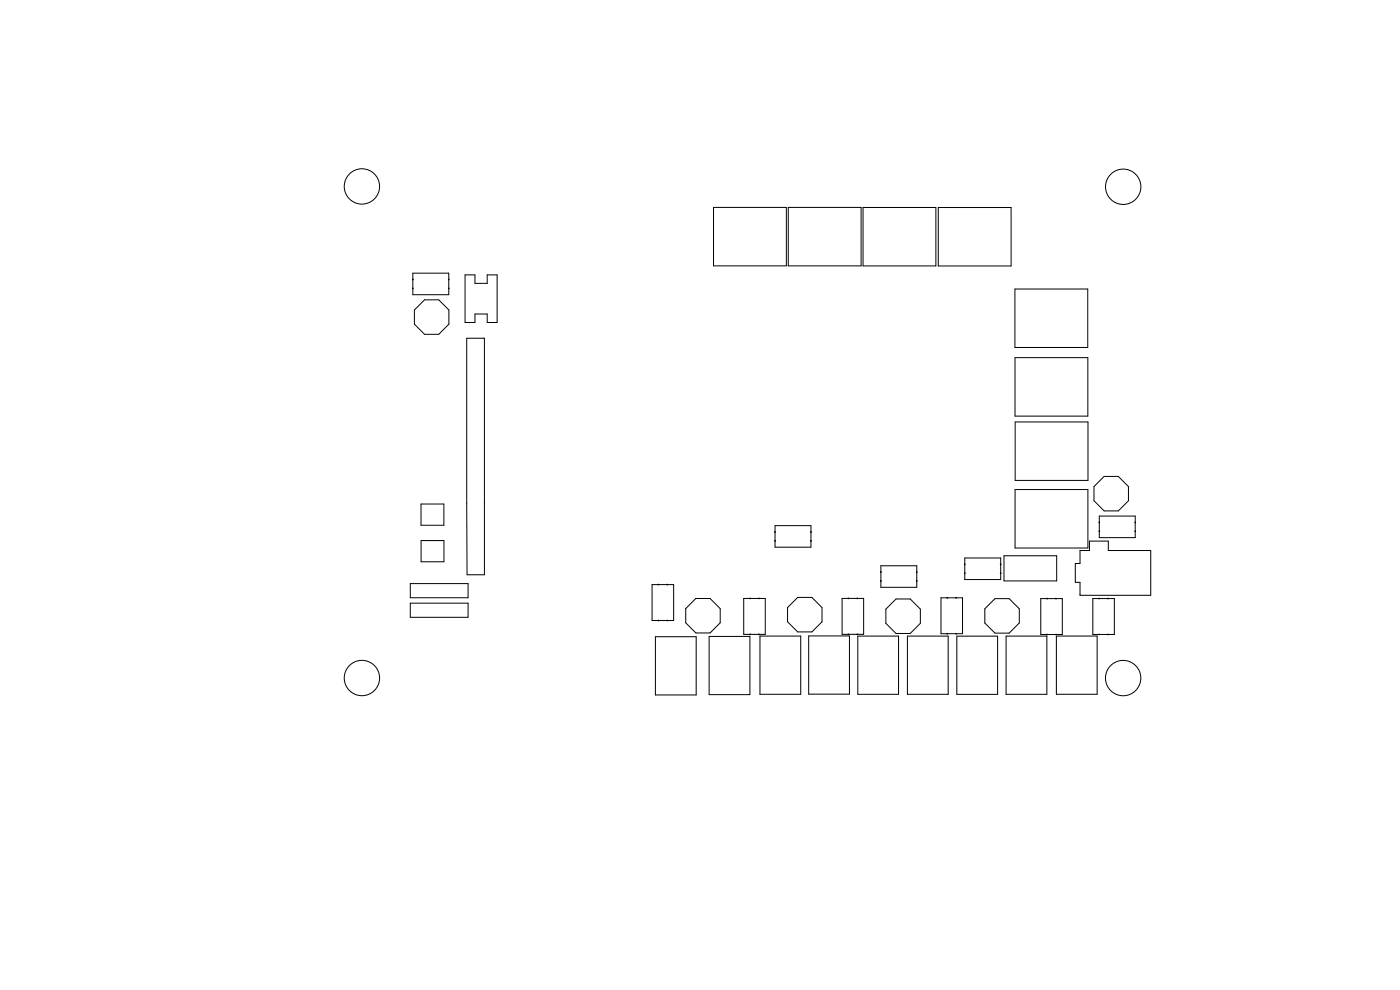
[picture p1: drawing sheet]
<svg xmlns="http://www.w3.org/2000/svg" width="297mm" height="210mm" viewBox="0 0 297 210" stroke-linecap="round" stroke-linejoin="round" font-family="sans-serif">
<g fill="none" stroke="#000" stroke-width=".21">
<path d="M87.6 57.9h7.6v4.6h-7.6zM98.7 58.3h2.1v1.8h2.6v-1.8h2.1v10.1h-2.1v-1.8h-2.6v1.8h-2.1zM151.4 44h15.4v12.4h-15.4zM167.2 44h15.5v12.4h-15.5zM183.1 44h15.4v12.4h-15.4zM199 44h15.5v12.4h-15.5zM99 71.8h3.8v50.1h-3.7zM215.3 61.3h15.5v12.4h-15.5zM215.3 75.9h15.5v12.4h-15.5zM215.4 89.5h15.4v12.4h-15.4zM89.3 106.9h4.9v4.5h-4.9zM89.3 114.7h4.9v4.5h-4.9z"/>
<path d="M164.4 111.5h7.6v4.6h-7.6zM204.7 118.4h7.6v4.5h-7.6zM213 117.9h11.2v5.3h-11.2zM215.3 103.8h15.5v12.4h-15.5zM231.1 114.8h4v2h9v9.5h-15v-2.8h-1v-4h1v-2.7h2zM233.2 109.5h7.6v4.5h-7.6zM87 123.8h12.3v3h-12.3zM87 127.9h12.3v3h-12.3zM138.3 124h4.6v7.6h-4.6zM139 135.1h8.7v12.3h-8.7zM150.4 135h8.7v12.3h-8.7zM157.8 126.9h4.5v7.7h-4.5z"/>
<path d="M161.2 134.9h8.7v12.4h-8.7zM171.6 134.9h8.6v12.3h-8.6zM178.6 126.9h4.6v7.7h-4.6zM182 134.9h8.6v12.4h-8.6zM186.9 120h7.6v4.6h-7.6zM192.5 134.9h8.7v12.4h-8.7zM199.6 126.8h4.6v7.6h-4.6zM203 134.9h8.6v12.4h-8.6zM213.4 134.9h8.7v12.4h-8.7zM220.8 127h4.6v7.6h-4.6zM224.1 134.9h8.7v12.4h-8.7zM231.8 127h4.6v7.6h-4.6z"/>
<circle cx="76.8" cy="39.5" r="3.7"/>
<circle cx="238.3" cy="39.6" r="3.8"/>
<circle cx="91.6" cy="67.3" r="4"/>
<circle cx="235.7" cy="104.7" r="4"/>
<circle cx="149.1" cy="130.6" r="4"/>
<circle cx="170.7" cy="130.4" r="4"/>
<circle cx="191.6" cy="130.7" r="4"/>
<circle cx="212.6" cy="130.6" r="4"/>
<circle cx="76.8" cy="143.8" r="3.7"/>
<circle cx="238.3" cy="143.8" r="3.7"/>
</g>
<g fill="#000" stroke="#000" stroke-width=".21">
<circle cx="87.6" cy="59.3" r=".08"/>
<circle cx="95.2" cy="59.3" r=".08"/>
<circle cx="87.6" cy="61.2" r=".08"/>
<circle cx="95.2" cy="61.2" r=".08"/>
<circle cx="164.4" cy="112.9" r=".08"/>
<circle cx="164.4" cy="114.7" r=".08"/>
<circle cx="172" cy="112.9" r=".08"/>
<circle cx="172" cy="114.7" r=".08"/>
<circle cx="204.7" cy="119.7" r=".08"/>
<circle cx="212.3" cy="119.7" r=".08"/>
<circle cx="233.2" cy="110.8" r=".08"/>
<circle cx="233.2" cy="112.7" r=".08"/>
<circle cx="240.8" cy="112.7" r=".08"/>
<circle cx="240.8" cy="110.8" r=".08"/>
<circle cx="139.7" cy="124" r=".08"/>
<circle cx="139.7" cy="131.6" r=".08"/>
<circle cx="141.6" cy="124" r=".08"/>
<circle cx="141.6" cy="131.6" r=".08"/>
<circle cx="159.1" cy="126.9" r=".08"/>
<circle cx="159.1" cy="134.6" r=".08"/>
<circle cx="161" cy="126.9" r=".08"/>
<circle cx="161" cy="134.6" r=".08"/>
<circle cx="180" cy="134.6" r=".08"/>
<circle cx="180" cy="126.9" r=".08"/>
<circle cx="181.9" cy="126.9" r=".08"/>
<circle cx="181.9" cy="134.6" r=".08"/>
<circle cx="186.9" cy="123.2" r=".08"/>
<circle cx="186.9" cy="121.4" r=".08"/>
<circle cx="194.5" cy="121.4" r=".08"/>
<circle cx="194.5" cy="123.2" r=".08"/>
<circle cx="201" cy="126.8" r=".08"/>
<circle cx="201" cy="134.4" r=".08"/>
<circle cx="202.8" cy="126.8" r=".08"/>
<circle cx="202.8" cy="134.4" r=".08"/>
<circle cx="204.7" cy="121.6" r=".08"/>
<circle cx="212.3" cy="121.6" r=".08"/>
<circle cx="222.1" cy="127" r=".08"/>
<circle cx="222.1" cy="134.6" r=".08"/>
<circle cx="224" cy="134.6" r=".08"/>
<circle cx="224" cy="127" r=".08"/>
<circle cx="233.2" cy="127" r=".08"/>
<circle cx="233.2" cy="134.6" r=".08"/>
<circle cx="235.1" cy="134.6" r=".08"/>
<circle cx="235.1" cy="127" r=".08"/>
</g>
</svg>
